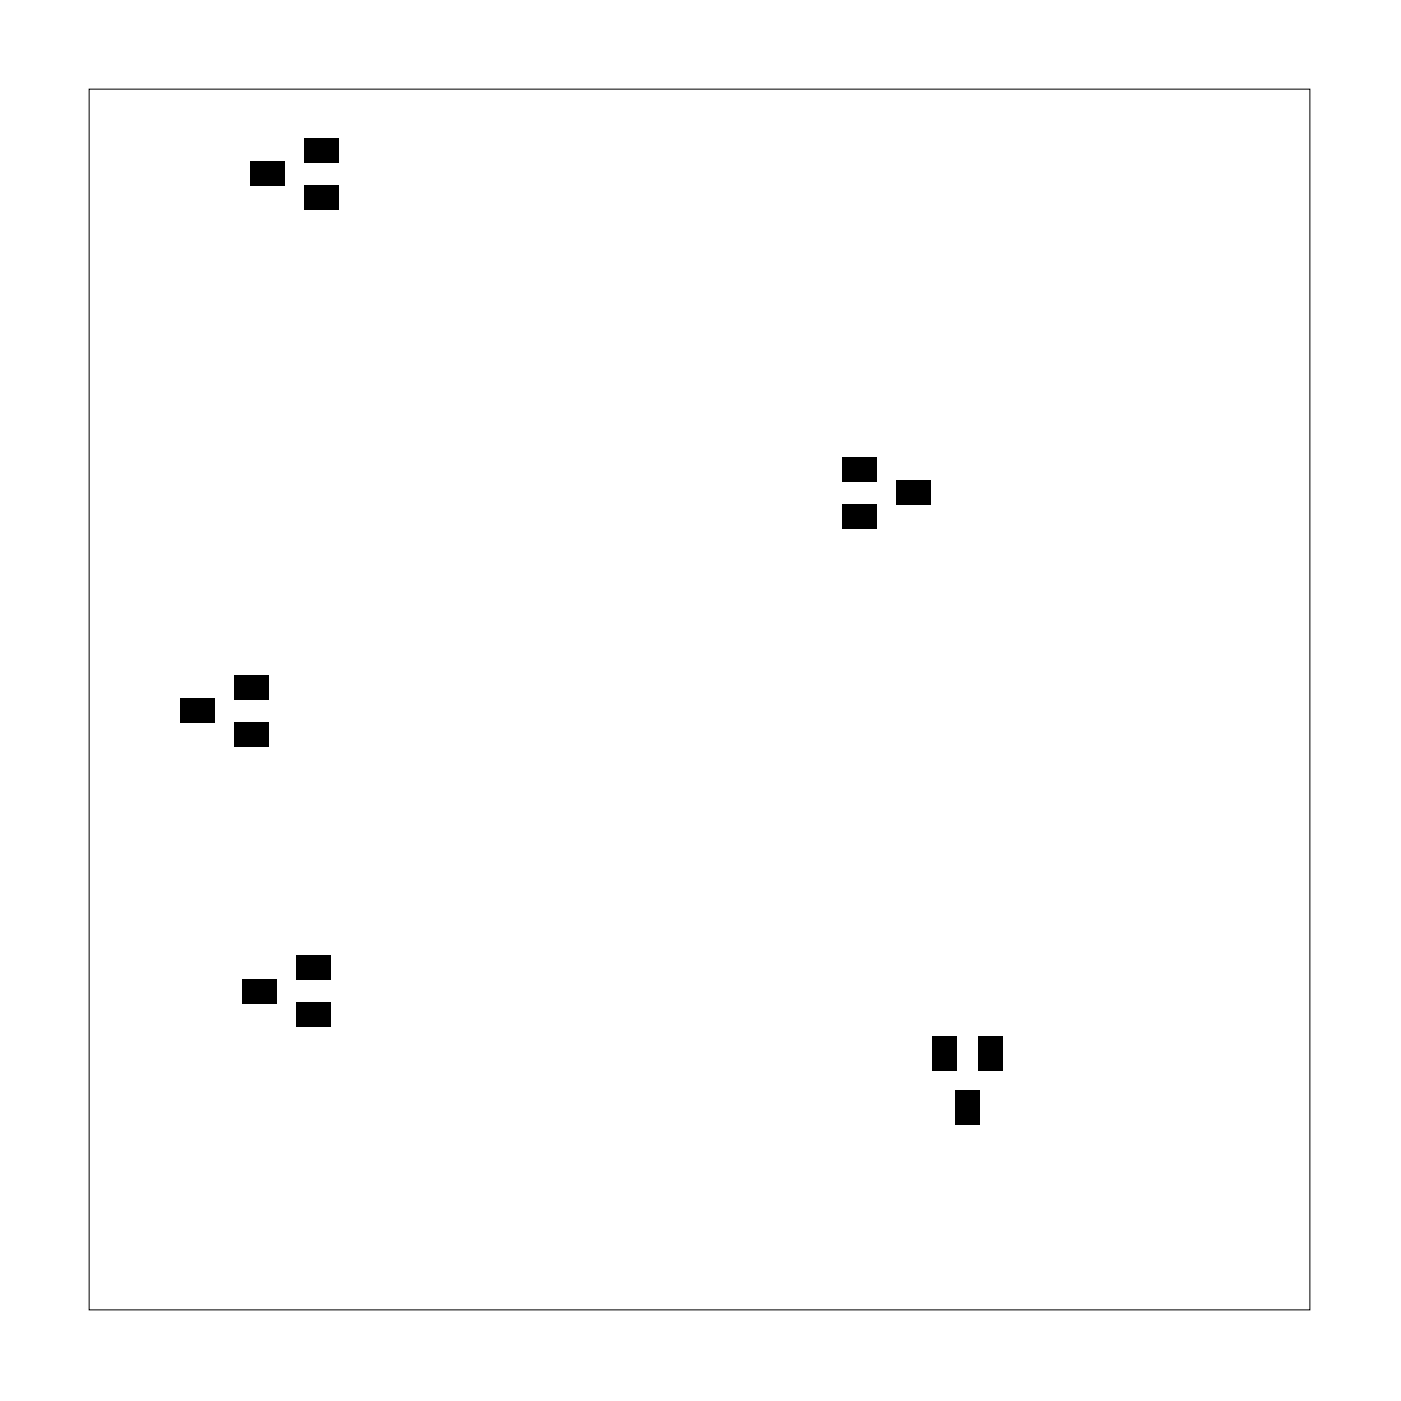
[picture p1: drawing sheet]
<svg xmlns="http://www.w3.org/2000/svg" width="57mm" height="57mm" viewBox="0 0 57 57" stroke-linecap="round" stroke-linejoin="round" font-family="sans-serif">
<path d="M3.6 3.6h49.8v49.8h-49.8z" fill="none" stroke="#000" stroke-width=".04"/>
<g fill="#000">
<path d="M10.2 6.6h1.4v1h-1.4zM12.4 7.5h1.4v1h-1.4zM12.4 5.6h1.4v1h-1.4zM34.3 18.7h1.4v1h-1.4zM7.3 28.5h1.4v1h-1.4zM9.5 29.4h1.4v1h-1.4zM9.5 27.5h1.4v1h-1.4zM9.9 39.9h1.4v1h-1.4zM12.1 39h1.4v1h-1.4zM34.3 20.6h1.4v1h-1.4zM36.5 19.6h1.4v1h-1.4zM12.1 40.9h1.4v1h-1.4z"/>
<path d="M38 42.3h1v1.4h-1zM39 44.5h1v1.4h-1zM39.9 42.3h1v1.4h-1z"/>
</g>
</svg>
